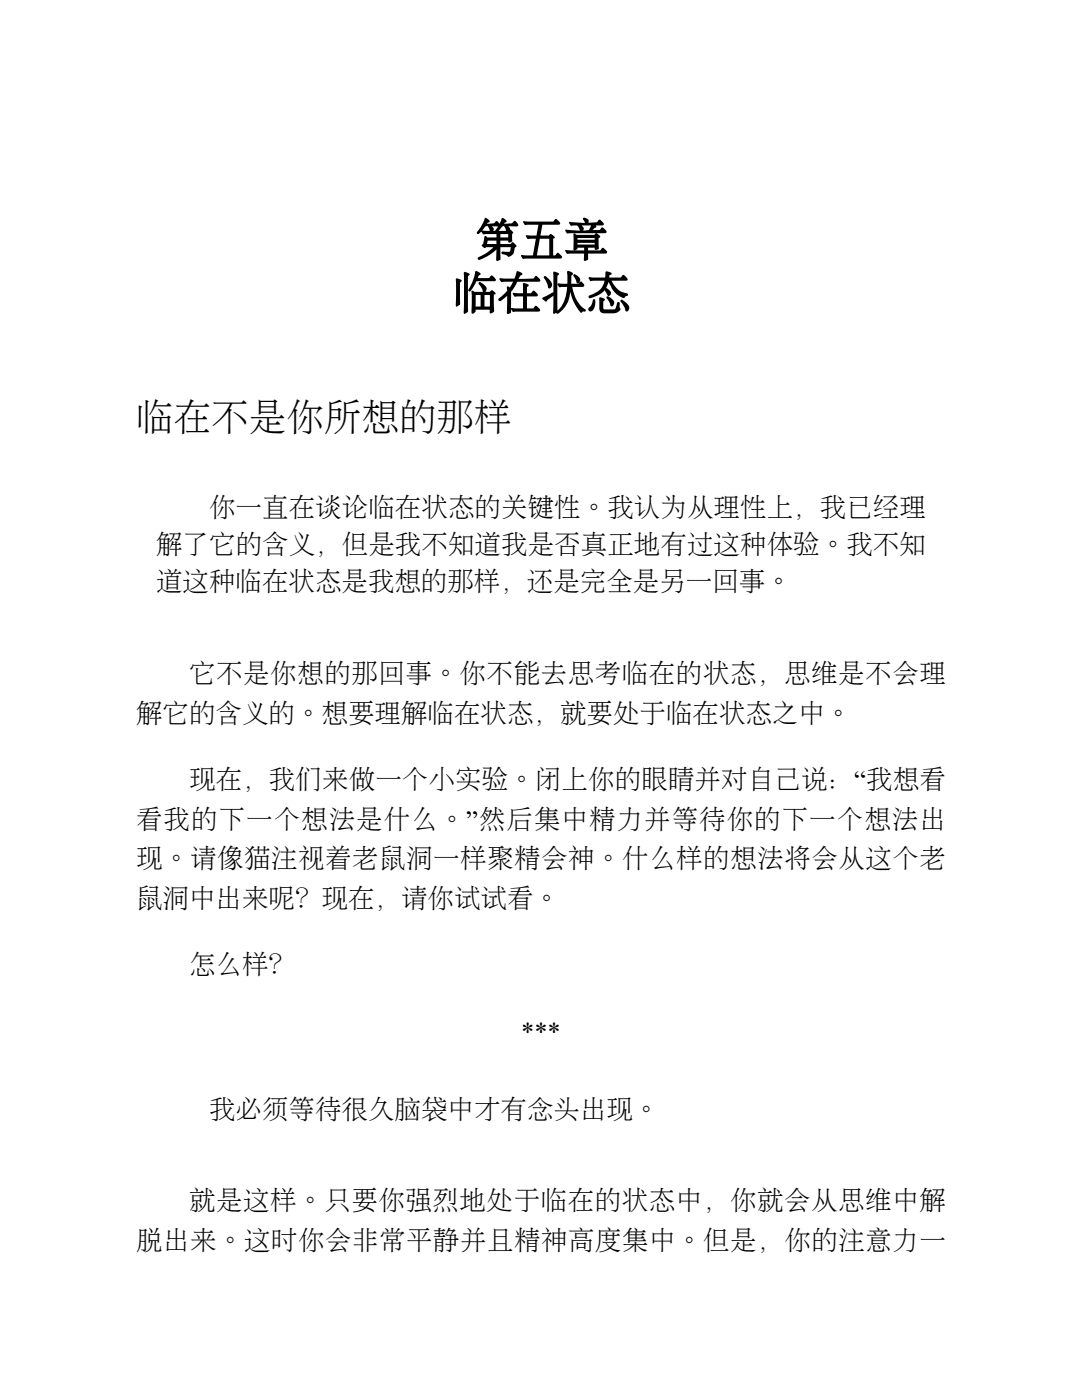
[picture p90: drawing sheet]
<svg xmlns="http://www.w3.org/2000/svg" width="216mm" height="279mm" viewBox="0 0 216 279" stroke-linecap="round" stroke-linejoin="round" font-family="sans-serif">
<defs><g id="words">
<text font-size="7.5" x="27.2" y="86">临在不是你所想的那样</text>
<g font-size="5.3">
<text x="41.7" y="103.2">你一直在谈论临在状态的关键性。我认为从理性上，我已经理</text>
<text x="31.1" y="110.6">解了它的含义，但是我不知道我是否真正地有过这种体验。我不知</text>
<text x="31.1" y="118">道这种临在状态是我想的那样，还是完全是另一回事。</text>
<text x="37.7" y="136.3">它不是你想的那回事。你不能去思考临在的状态，思维是不会理</text>
<text x="27.2" y="144.2">解它的含义的。想要理解临在状态，就要处于临在状态之中。</text>
<text x="37.7" y="157.4">现在，我们来做一个小实验。闭上你的眼睛并对自己说：“我想看</text>
<text x="27.2" y="165.4">看我的下一个想法是什么。”然后集中精力并等待你的下一个想法出</text>
<text x="27.2" y="173.3">现。请像猫注视着老鼠洞一样聚精会神。什么样的想法将会从这个老</text>
<text x="27.2" y="181.2">鼠洞中出来呢？现在，请你试试看。</text>
<text x="37.7" y="194.5">怎么样？</text>
<text x="104" y="207.7">***</text>
<text x="41.7" y="223.3">我必须等待很久脑袋中才有念头出现。</text>
<text x="37.7" y="241.6">就是这样。只要你强烈地处于临在的状态中，你就会从思维中解</text>
<text x="27.2" y="249.5">脱出来。这时你会非常平静并且精神高度集中。但是，你的注意力一</text>
</g>
</g></defs>
<g fill="#000">
<path d="M91 55.6h.3l.8 .4-.3 .3v.4v4l-.7 .5-.2-.4zM92.6 54.4l.3-.1 .8 .4-.3 .4v.3v6.6l-.1 .3-.6 .3-.2-.3zM94.8 54.2a.85 .85 0 0 1 1.1 .6l-.3 .1-.3 .6h2.3l.6-.5 .8 .9-.3 .2h-3.6l-.6 1.2a1.25 1.25 0 0 1-.8 .9l-.3-.2 .1-.3a9.5 9.5 0 0 0 1.3-3.5zM95.5 56.4l.1-.1a1.68 1.68 0 0 1 1.5 1.6l-.4 .4h-.2l-.4-.9-.6-.7zM94.1 58.1l.1-.1 .5 .2h3l.2-.2a.78 .78 0 0 1 1 .7l-.4 .1 .1 2.4a.9 .9 0 0 1-.4 1.3l-.4 .1-.1-.2v-.6h-2.8a.65 .65 0 0 1-.7 .8zM94.9 58.9v2.3h1v-2.3zM96.7 58.9v2.3h1l.1-2.3zM99.7 55.5l3 .1 .5-1.5 .9 .3 .1 .3-.8 1 3-.1 .3-.4 .3-.1 .8 .7-.1 .4h-.2h-4.3l-1.2 2v3.3a.82 .82 0 0 1-.4 1.1l-.3 .1-.1-.2v-3.5l-.5 .4a1.29 1.29 0 0 1-1.1 .7l-.2-.3 .2-.3a4.2 4.2 0 0 0 1.6-1.6l-.1-.6 .3-.1 .3 .2 .7-1.2h-1.7a.62 .62 0 0 1-.8 0 .62 .62 0 0 1-.2-.7zM102.4 58.4l2 .1v-1.9l.2-.1 .9 .4-.4 .4v1.2l.9 .1 .3-.5 .2-.1 .8 .8-.1 .3-.2 .1h-1.9v2.4h1.3l.3-.5 .3-.1 .8 .8-.1 .3-4.7 .1a.62 .62 0 0 1-.8 0 .62 .62 0 0 1-.2-.7l2.4 .1v-2.4h-1.1a.62 .62 0 0 1-.7 0 .62 .62 0 0 1-.2-.8zM113.2 54.1l.8 .2a.39 .39 0 0 1 .3 .4 .39 .39 0 0 1-.3 .3v1.6l1.4 .1 .4-.5a.91 .91 0 0 1 .7 .9l-.3 .2h-2a6.9 6.9 0 0 0 2.7 4.6l-.1 .3h-.5l-.3 .2a7.3 7.3 0 0 1-2.2-5.3l.1 .5-.2-.3h.2a6 6 0 0 1-2.6 5.3l-.3-.1v-.3a6.1 6.1 0 0 0 2.2-4.9h-1.1a.56 .56 0 0 1-.6-.1 .56 .56 0 0 1-.2-.6h1.9zM114.5 54.8a1.14 1.14 0 0 1 1.1 1.5l-.2 .2h-.3l-.3-.8a.84 .84 0 0 1-.3-.9zM108.6 55.2l.1-.1a2.41 2.41 0 0 1 1.5 1.9l-.4 .5h-.4l-.2-1-.7-1zM110.4 54.3l.3-.1 .8 .4-.2 .4-.1 .3v6.7l-.1 .3-.6 .3-.1-.3v-3.3l-1.4 1.2-.3-.1-.5-.5 2.2-1.3zM117.5 55.3l3.3 .1v-1.1a.95 .95 0 0 1 1.2 .4l-.4 .2v.5h2.2l.6-.5 .8 .9-.3 .2h-2.9a4.1 4.1 0 0 0 3.3 2.6v.4l-.4 .1-.3 .4-.6-.2a4.9 4.9 0 0 1-2.5-3l-.2-.3h.2l-.1 .4-.5 1.1a1.33 1.33 0 0 1 1 1.1l-.3 .4-.3 .1-.7-1.2a4.7 4.7 0 0 1-3.1 1.6 .32 .32 0 0 1 .2-.6 3.7 3.7 0 0 0 2.9-2.9l-2.6 .1a.69 .69 0 0 1-.5-.8zM118.3 59.8l.4-.1a1.87 1.87 0 0 1-.9 2.5 .47 .47 0 0 1-.4-.7l.2-.2a2.17 2.17 0 0 0 .7-1.5zM119.6 59.4l.3-.1 .8 .4-.3 .5v1.3l.1 .2h2.1l.7-1.4a.28 .28 0 0 1 .4 .3l-.1 .7 .2 .4a1.44 1.44 0 0 1-1.5 .8h-1.7a.91 .91 0 0 1-1-.9zM121.1 59.2l.1-.1a1.5 1.5 0 0 1 1.3 1.6l-.3 .4h-.3l-.4-.9-.4-.7zM123.9 59.9l.1-.1a2.35 2.35 0 0 1 1.6 1.7l-.3 .6h-.4l-.4-.9-.7-1z"/>
<path d="M96.8 43.5a.76 .76 0 0 1 .8 .9h-.2l-.3 .3h-.1l1.6-.1 .4-.5a.79 .79 0 0 1 .6 1h-1.5a.59 .59 0 0 1 .4 .7 .59 .59 0 0 1-.6 .5l-.6-1.1 .1-.2a1.59 1.59 0 0 0-1.2 1l-.6 .6h-.4l-.1-.2 .9-1.2zM100.1 43.5a.75 .75 0 0 1 .9 .9l-.6 .3 1.7-.1 .5-.5 .6 .4a.42 .42 0 0 1 .1 .6h-2a.53 .53 0 0 1 .4 .7 .53 .53 0 0 1-.7 .3l-.4-.9 .1-.2-.5 .2-1 1.1-.4-.2 .9-1.4zM96.1 46l5.3 .1a.56 .56 0 0 1 .6-.2 .56 .56 0 0 1 .4 .5l-.2 .2v1.1a.5 .5 0 0 1-.2 .6 .5 .5 0 0 1-.6 0v-.3h-1.6v.7h2.1l.4-.4 .8 .8-.2 .2h-.3l.1 .2a1.51 1.51 0 0 1-1.3 1.7l-.5-.3-.8-.4 .1-.3 .9 .1a.5 .5 0 0 0 .6 0 .5 .5 0 0 0 .2-.6v-.4h-2.1l.1 1.7a.72 .72 0 0 1-.6 1.1h-.2l-.1-.3 .1-2a7.7 7.7 0 0 1-3.7 2l-.1-.2 .2-.3a8.3 8.3 0 0 0 2.9-2h-1.4a.46 .46 0 0 1-.6 .1 .46 .46 0 0 1-.1-.6l.5-1.7 .4 .3h1.9v-.7h-2a.61 .61 0 0 1-.8 0 .61 .61 0 0 1-.2-.7zM97.3 48l-.1 .7h1.9v-.7zM99.8 46.7v.7h1.6v-.7zM104.4 44.1l6 .2 .3-.5 .3-.1 .6 .6 .2 .3-.3 .3h-3.3l-.4 2.1h1.7l.4-.3 .8 .6-.3 .4v3.3h.4l.3-.4 .3-.2 .7 .8v.3l-7.1 .1a.62 .62 0 0 1-.8 0 .62 .62 0 0 1-.2-.7l2.3 .1 .6-3.4h-1a.61 .61 0 0 1-.7 0 .61 .61 0 0 1-.2-.7l2 .1 .4-2.1h-2a.62 .62 0 0 1-.7-.1 .62 .62 0 0 1-.3-.7zM107.7 47.6l-.6 3.4h2.5v-3.4zM113.6 44.3l3.3 .2h-.2l-.4-.8 .1-.2a.75 .75 0 0 1 .8 .2 .75 .75 0 0 1 .2 .8h-.1l1.8-.1 .3-.5 .3-.1 .7 .6 .1 .4-.3 .2h-5.6a.62 .62 0 0 1-.8 0 .62 .62 0 0 1-.2-.7zM112.9 45.8l2.9 .3-.1-.1-.4-.9v-.3a.94 .94 0 0 1 .9 .3 .94 .94 0 0 1 .1 1h-.1l1.3-.2 .5-1.1a.6 .6 0 0 1 .6 0 .6 .6 0 0 1 .4 .5l-.8 .6h1.5l.3-.4 .2-.1 .7 .6 .1 .3-.3 .2h-6.9a.62 .62 0 0 1-.7 0 .62 .62 0 0 1-.2-.7zM114.4 46.7l.3-.1 .3 .3h3.7l.1-.2 .2-.1 .7 .5v.3l-.3 .1 .1 2.2-.7 .2-.1-.5h-1.4v.6h2.5l.3-.4 .2-.2 .7 .7 .1 .3-.3 .2h-3.5l.1 1a.68 .68 0 0 1-.8 .5l-.1-.3v-1.2h-2.7a.62 .62 0 0 1-.7 0 .62 .62 0 0 1-.2-.7l3.7 .1v-.6h-1.4v.2a.41 .41 0 0 1-.4 .4 .41 .41 0 0 1-.4-.6zM115.2 48.5v.3h3.5v-.3zM115.2 47.5v.3h3.5v-.3z"/>
</g>
<use href="#words"/>
</svg>
